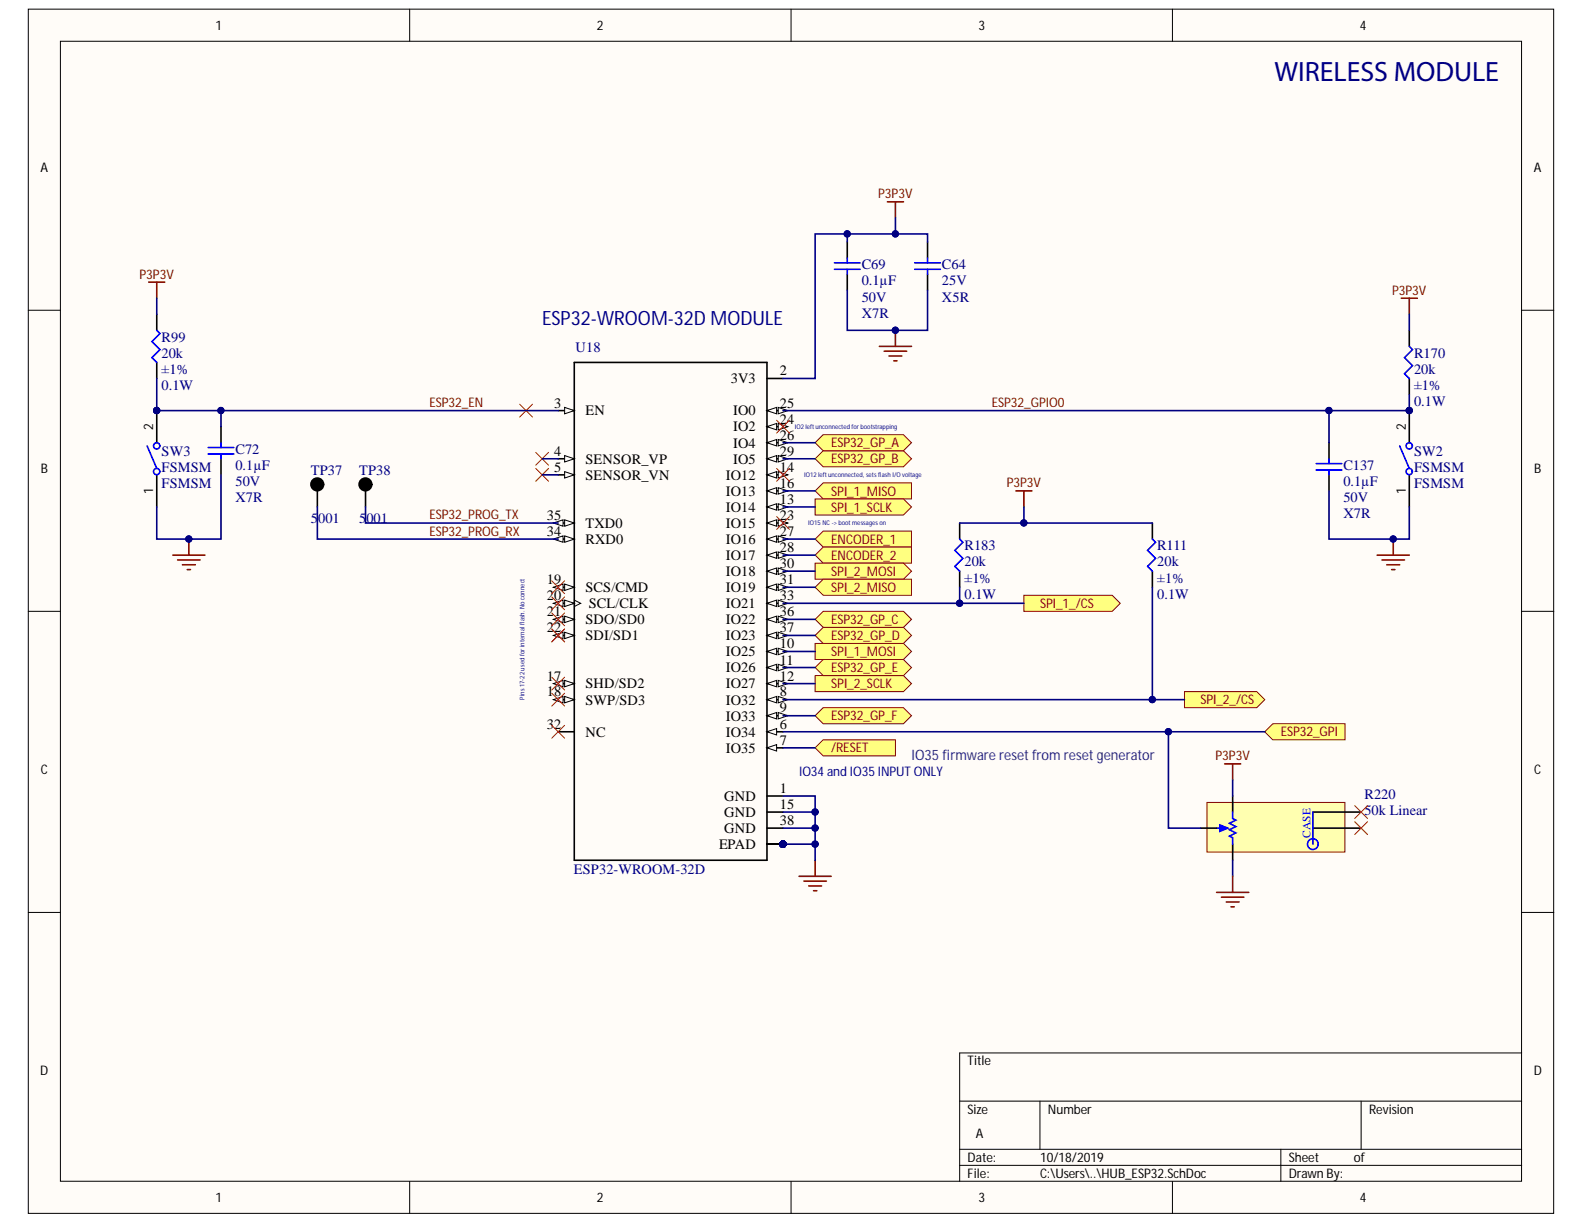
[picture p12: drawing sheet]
<svg xmlns="http://www.w3.org/2000/svg" width="279mm" height="216mm" viewBox="0 0 279 216" stroke-linecap="round" stroke-linejoin="round" font-family="sans-serif">
<defs><g id="words">
<text font-size="4.9" fill="#000080" x="224.8" y="14.3">WIRELESS MODULE</text>
<text font-size="3.5" fill="#000080" x="95.6" y="57.3">ESP32-WROOM-32D MODULE</text>
<g font-size="2.5" fill="#000080">
<text x="152" y="47.5">C69</text>
<text x="166.2" y="47.5">C64</text>
<text x="152" y="53.2">50V</text>
<text x="152" y="50.4">0.1µF</text>
<text x="166.2" y="50.4">25V</text>
<text x="166.2" y="53.2">X5R</text>
<text x="152" y="56">X7R</text>
<text x="28.5" y="65.9">±1%</text>
<text x="28.5" y="60.3">R99</text>
<text x="28.5" y="63.1">20k</text>
<text x="101.5" y="62.1">U18</text>
<text x="249.4" y="63.1">R170</text>
<text x="249.4" y="65.9">20k</text>
<text x="28.5" y="68.8">0.1W</text>
<text x="249.4" y="68.8">±1%</text>
<text x="249.4" y="71.6">0.1W</text>
<text x="28.5" y="80.4">SW3</text>
<text x="28.5" y="83.2">FSMSM</text>
<text x="41.5" y="80.1">C72</text>
<text x="41.5" y="82.9">0.1µF</text>
<text x="54.9" y="83.8">TP37</text>
<text x="63.4" y="83.8">TP38</text>
<text x="237" y="82.9">C137</text>
<text x="249.4" y="80.4">SW2</text>
<text x="249.4" y="83.2">FSMSM</text>
<text x="28.5" y="86">FSMSM</text>
<text x="41.5" y="85.8">50V</text>
<text x="41.5" y="88.6">X7R</text>
<text x="237" y="88.6">50V</text>
<text x="237" y="85.8">0.1µF</text>
<text x="249.4" y="86">FSMSM</text>
<text x="54.9" y="92.3">5001</text>
<text x="63.4" y="92.3">5001</text>
<text x="237" y="91.4">X7R</text>
<text x="170.1" y="97.1">R183</text>
<text x="170.1" y="99.9">20k</text>
<text x="204.1" y="97.1">R111</text>
<text x="204.1" y="99.9">20k</text>
<text x="170.1" y="102.8">±1%</text>
<text x="170.1" y="105.6">0.1W</text>
<text x="204.1" y="102.8">±1%</text>
<text x="204.1" y="105.6">0.1W</text>
<text x="240.7" y="141">R220</text>
<text x="240.7" y="143.8">50k Linear</text>
<text x="101.2" y="154.1">ESP32-WROOM-32D</text>
</g>
<g font-size="2.5">
<text x="97.7" y="71.9">3</text>
<text x="128.9" y="67.6">3V3</text>
<text x="137.6" y="71.9">25</text>
<text x="137.6" y="66.2">2</text>
<text x="103.3" y="73.3">EN</text>
<text x="129.3" y="76.1">IO2</text>
<text x="129.3" y="73.3">IO0</text>
<text x="137.6" y="77.5">26</text>
<text x="137.6" y="74.7">24</text>
<text x="97.7" y="83.2">5</text>
<text x="97.7" y="80.4">4</text>
<text x="103.3" y="81.8">SENSOR_VP</text>
<text x="129.3" y="81.8">IO5</text>
<text x="129.3" y="78.9">IO4</text>
<text x="137.6" y="83.2">14</text>
<text x="137.6" y="80.4">29</text>
<text x="103.3" y="84.6">SENSOR_VN</text>
<text x="128.1" y="87.4">IO13</text>
<text x="128.1" y="84.6">IO12</text>
<text x="137.6" y="88.9">13</text>
<text x="137.6" y="86">16</text>
<text x="96.5" y="94.5">34</text>
<text x="96.5" y="91.7">35</text>
<text x="103.3" y="95.9">RXD0</text>
<text x="103.3" y="93.1">TXD0</text>
<text x="128.1" y="95.9">IO16</text>
<text x="128.1" y="93.1">IO15</text>
<text x="128.1" y="90.3">IO14</text>
<text x="137.6" y="94.5">27</text>
<text x="137.6" y="91.7">23</text>
<text x="128.1" y="101.6">IO18</text>
<text x="128.1" y="98.8">IO17</text>
<text x="137.6" y="100.2">30</text>
<text x="137.6" y="97.4">28</text>
<text x="96.5" y="103">19</text>
<text x="96.5" y="105.9">20</text>
<text x="103.3" y="104.4">SCS/CMD</text>
<text x="103.9" y="107.3">SCL/CLK</text>
<text x="128.1" y="107.3">IO21</text>
<text x="128.1" y="104.4">IO19</text>
<text x="137.6" y="105.9">33</text>
<text x="137.6" y="103">31</text>
<text x="96.5" y="111.5">22</text>
<text x="96.5" y="108.7">21</text>
<text x="103.3" y="112.9">SDI/SD1</text>
<text x="103.3" y="110.1">SDO/SD0</text>
<text x="128.1" y="112.9">IO23</text>
<text x="128.1" y="110.1">IO22</text>
<text x="137.6" y="111.5">37</text>
<text x="137.6" y="108.7">36</text>
<text x="128.1" y="118.6">IO26</text>
<text x="128.1" y="115.8">IO25</text>
<text x="137.6" y="117.2">11</text>
<text x="137.6" y="114.4">10</text>
<text x="96.5" y="122.8">18</text>
<text x="96.5" y="120">17</text>
<text x="103.3" y="124.3">SWP/SD3</text>
<text x="103.3" y="121.4">SHD/SD2</text>
<text x="128.1" y="124.3">IO32</text>
<text x="128.1" y="121.4">IO27</text>
<text x="137.6" y="125.7">9</text>
<text x="137.6" y="122.8">8</text>
<text x="137.6" y="120">12</text>
<text x="96.5" y="128.5">32</text>
<text x="103.3" y="129.9">NC</text>
<text x="128.1" y="129.9">IO34</text>
<text x="128.1" y="127.1">IO33</text>
<text x="137.6" y="131.3">7</text>
<text x="137.6" y="128.5">6</text>
<text x="128.1" y="132.8">IO35</text>
<text x="127.8" y="141.3">GND</text>
<text x="137.6" y="142.7">15</text>
<text x="137.6" y="139.8">1</text>
<text x="126.9" y="149.8">EPAD</text>
<text x="127.8" y="146.9">GND</text>
<text x="127.8" y="144.1">GND</text>
<text x="137.6" y="145.5">38</text>
</g>
<text font-size="2.5" fill="#351c75" x="160.8" y="134">IO35 firmware reset from reset generator</text>
<g font-size="2.3">
<text x="38" y="5.2">1</text>
<text x="105.3" y="5.2">2</text>
<text x="172.6" y="5.2">3</text>
<text x="239.9" y="5.2">4</text>
<text x="7.1" y="30.4">A</text>
<text x="270.6" y="30.4">A</text>
<text x="27" y="75.8" transform="rotate(-90 27 75.8)">2</text>
<text x="247.9" y="75.8" transform="rotate(-90 247.9 75.8)">2</text>
<text x="7.2" y="83.5">B</text>
<text x="270.6" y="83.5">B</text>
<text x="27" y="87.2" transform="rotate(-90 27 87.2)">1</text>
<text x="247.9" y="87.2" transform="rotate(-90 247.9 87.2)">1</text>
<text x="7.2" y="136.6">C</text>
<text x="270.6" y="136.6">C</text>
<text x="7.1" y="189.7">D</text>
<text x="170.7" y="187.9">Title</text>
<text x="270.5" y="189.7">D</text>
<text x="170.7" y="196.4">Size</text>
<text x="184.9" y="196.4">Number</text>
<text x="241.5" y="196.4">Revision</text>
<text x="172.1" y="200.7">A</text>
<text x="170.7" y="207.8">File:</text>
<text x="170.7" y="204.9">Date:</text>
<text x="183.5" y="207.8">C:\Users\..\HUB_ESP32.SchDoc</text>
<text x="183.5" y="204.9">10/18/2019</text>
<text x="227.4" y="207.8">Drawn By:</text>
<text x="227.4" y="204.9">Sheet</text>
<text x="238.8" y="204.9">of</text>
<text x="38" y="212">1</text>
<text x="105.3" y="212">2</text>
<text x="172.6" y="212">3</text>
<text x="239.9" y="212">4</text>
</g>
<g font-size="2.3" fill="#800000">
<text x="154.9" y="35">P3P3V</text>
<text x="24.6" y="49.1">P3P3V</text>
<text x="245.5" y="52">P3P3V</text>
<text x="75.8" y="71.8">ESP32_EN</text>
<text x="175" y="71.8">ESP32_GPIO0</text>
<text x="146.6" y="81.7">ESP32_GP_B</text>
<text x="146.6" y="78.9">ESP32_GP_A</text>
<text x="146.6" y="87.4">SPI_1_MISO</text>
<text x="177.6" y="86">P3P3V</text>
<text x="75.8" y="94.5">ESP32_PROG_RX</text>
<text x="75.8" y="91.6">ESP32_PROG_TX</text>
<text x="146.6" y="90.2">SPI_1_SCLK</text>
<text x="146.6" y="95.9">ENCODER_1</text>
<text x="146.6" y="98.7">ENCODER_2</text>
<text x="146.6" y="101.5">SPI_2_MOSI</text>
<text x="146.6" y="104.4">SPI_2_MISO</text>
<text x="183.5" y="107.2">SPI_1_/CS</text>
<text x="146.6" y="110">ESP32_GP_C</text>
<text x="146.6" y="112.9">ESP32_GP_D</text>
<text x="146.6" y="115.7">SPI_1_MOSI</text>
<text x="146.6" y="118.5">ESP32_GP_E</text>
<text x="146.6" y="121.4">SPI_2_SCLK</text>
<text x="211.7" y="124.2">SPI_2_/CS</text>
<text x="146.6" y="127">ESP32_GP_F</text>
<text x="225.9" y="129.9">ESP32_GPI</text>
<text x="146.6" y="132.7">/RESET</text>
<text x="214.4" y="134.1">P3P3V</text>
</g>
<text font-size="2.3" fill="#000080" x="141" y="137">IO34 and IO35 INPUT ONLY</text>
<text font-size="2" fill="#00f" x="231.2" y="147.8" transform="rotate(-90 231.2 147.8)">CASE</text>
<g font-size="1.1" fill="#000080">
<text x="140.2" y="75.6">IO2left unconnected forbootstrapping</text>
<text x="141.8" y="84.1">IO12left unconnected, setsflash I/O voltage</text>
<text x="142.6" y="92.6">IO15NC-&gt; boot messageson</text>
<text x="92.5" y="123.4" transform="rotate(-90 92.5 123.4)">Pins 17-22 used for internal flash. No connect</text>
</g>
</g></defs>
<g fill="#fffcf8" stroke="#000" stroke-width=".18">
<path d="M5 1.6h269v212.4h-269z"/>
<path d="M10.7 7.3h257.7v201.1h-257.7z"/>
</g>
<g fill="none" stroke="#000" stroke-width=".18">
<path d="M72.3 1.6v5.7M139.5 1.6v5.7M206.8 1.6v5.7M5 54.7h5.7M268.4 54.7h5.7M5 107.8h5.7M268.4 107.8h5.7M5 160.9h5.7M268.4 160.9h5.7M169.3 194.2h99.1M183.4 194.2v8.5M240.1 194.2v8.5"/>
<path d="M268.4 185.7h-99.1v22.7M72.3 208.4v5.7M139.5 208.4v5.7M169.3 202.7h99.1M169.3 205.6h99.1M206.8 208.4v5.7M225.9 202.7v5.7"/>
</g>
<path d="M101.3 63.9h34v87.8h-34zM135.3 131.9h2.8M135.3 148.9h2.8M135.3 146.1h2.8M135.3 143.2h2.8M135.3 140.4h2.8" fill="none" stroke="#000" stroke-width=".28"/>
<circle cx="138.1" cy="148.9" r=".55" fill="#000080" stroke="#000080" stroke-width=".18"/>
<path d="M135.3 131.9l1.7-.6v1.2z" fill="#fffcf8"/>
<path d="M135.3 131.9l1.7-.6v1.2z" fill="none" stroke="#000" stroke-width=".18"/>
<path d="M135.3 129.1h2.8" fill="none" stroke="#000" stroke-width=".28"/>
<path d="M135.3 129.1l1.7-.6v1.1z" fill="#fffcf8"/>
<path d="M135.3 129.1l1.7-.6v1.1z" fill="none" stroke="#000" stroke-width=".18"/>
<path d="M135.3 126.2h2.8" fill="none" stroke="#000" stroke-width=".28"/>
<path d="M135.3 126.2l1.7-.5v1.1z" fill="#fffcf8"/>
<path d="M135.3 126.2l1.7-.5v1.1z" fill="none" stroke="#000" stroke-width=".18"/>
<path d="M137.3 125.7l1.7 .5-1.7 .6z" fill="#fffcf8"/>
<path d="M137.3 125.7l1.7 .5-1.7 .6z" fill="none" stroke="#000" stroke-width=".18"/>
<path d="M135.3 123.4h2.8" fill="none" stroke="#000" stroke-width=".28"/>
<path d="M135.3 123.4l1.7-.6v1.2z" fill="#fffcf8"/>
<path d="M135.3 123.4l1.7-.6v1.2z" fill="none" stroke="#000" stroke-width=".18"/>
<path d="M137.3 122.8l1.7 .6-1.7 .6z" fill="#fffcf8"/>
<path d="M137.3 122.8l1.7 .6-1.7 .6z" fill="none" stroke="#000" stroke-width=".18"/>
<path d="M135.3 120.6h2.8" fill="none" stroke="#000" stroke-width=".28"/>
<path d="M135.3 120.6l1.7-.6v1.1z" fill="#fffcf8"/>
<path d="M135.3 120.6l1.7-.6v1.1z" fill="none" stroke="#000" stroke-width=".18"/>
<path d="M137.3 120l1.7 .6-1.7 .5z" fill="#fffcf8"/>
<path d="M137.3 120l1.7 .6-1.7 .5z" fill="none" stroke="#000" stroke-width=".18"/>
<path d="M135.3 117.7h2.8" fill="none" stroke="#000" stroke-width=".28"/>
<path d="M135.3 117.7l1.7-.5v1.1z" fill="#fffcf8"/>
<path d="M135.3 117.7l1.7-.5v1.1z" fill="none" stroke="#000" stroke-width=".18"/>
<path d="M137.3 117.2l1.7 .5-1.7 .6z" fill="#fffcf8"/>
<path d="M137.3 117.2l1.7 .5-1.7 .6z" fill="none" stroke="#000" stroke-width=".18"/>
<path d="M135.3 114.9h2.8" fill="none" stroke="#000" stroke-width=".28"/>
<path d="M135.3 114.9l1.7-.6v1.2z" fill="#fffcf8"/>
<path d="M135.3 114.9l1.7-.6v1.2z" fill="none" stroke="#000" stroke-width=".18"/>
<path d="M137.3 114.3l1.7 .6-1.7 .6z" fill="#fffcf8"/>
<path d="M137.3 114.3l1.7 .6-1.7 .6z" fill="none" stroke="#000" stroke-width=".18"/>
<path d="M135.3 112.1h2.8" fill="none" stroke="#000" stroke-width=".28"/>
<path d="M135.3 112.1l1.7-.6v1.1z" fill="#fffcf8"/>
<path d="M135.3 112.1l1.7-.6v1.1z" fill="none" stroke="#000" stroke-width=".18"/>
<path d="M137.3 111.5l1.7 .6-1.7 .5z" fill="#fffcf8"/>
<path d="M137.3 111.5l1.7 .6-1.7 .5z" fill="none" stroke="#000" stroke-width=".18"/>
<path d="M135.3 109.3h2.8" fill="none" stroke="#000" stroke-width=".28"/>
<path d="M135.3 109.3l1.7-.6v1.1z" fill="#fffcf8"/>
<path d="M135.3 109.2l1.7-.5v1.1z" fill="none" stroke="#000" stroke-width=".18"/>
<path d="M137.3 108.7l1.7 .6-1.7 .5z" fill="#fffcf8"/>
<path d="M137.3 108.7l1.7 .5-1.7 .6z" fill="none" stroke="#000" stroke-width=".18"/>
<path d="M135.3 106.4h2.8" fill="none" stroke="#000" stroke-width=".28"/>
<path d="M135.3 106.4l1.7-.5v1.1z" fill="#fffcf8"/>
<path d="M135.3 106.4l1.7-.5v1.1z" fill="none" stroke="#000" stroke-width=".18"/>
<path d="M137.3 105.9l1.7 .5-1.7 .6z" fill="#fffcf8"/>
<path d="M137.3 105.9l1.7 .5-1.7 .6z" fill="none" stroke="#000" stroke-width=".18"/>
<path d="M135.3 103.6h2.8" fill="none" stroke="#000" stroke-width=".28"/>
<path d="M135.3 103.6l1.7-.6v1.2z" fill="#fffcf8"/>
<path d="M135.3 103.6l1.7-.6v1.2z" fill="none" stroke="#000" stroke-width=".18"/>
<path d="M137.3 103l1.7 .6-1.7 .6z" fill="#fffcf8"/>
<path d="M137.3 103l1.7 .6-1.7 .6z" fill="none" stroke="#000" stroke-width=".18"/>
<path d="M135.3 100.8h2.8" fill="none" stroke="#000" stroke-width=".28"/>
<path d="M135.3 100.8l1.7-.6v1.1z" fill="#fffcf8"/>
<path d="M135.3 100.8l1.7-.6v1.1z" fill="none" stroke="#000" stroke-width=".18"/>
<path d="M137.3 100.2l1.7 .6-1.7 .5z" fill="#fffcf8"/>
<path d="M137.3 100.2l1.7 .6-1.7 .5z" fill="none" stroke="#000" stroke-width=".18"/>
<path d="M135.3 97.9h2.8" fill="none" stroke="#000" stroke-width=".28"/>
<path d="M135.3 97.9l1.7-.5v1.1z" fill="#fffcf8"/>
<path d="M135.3 97.9l1.7-.5v1.1z" fill="none" stroke="#000" stroke-width=".18"/>
<path d="M137.3 97.4l1.7 .5-1.7 .6z" fill="#fffcf8"/>
<path d="M137.3 97.4l1.7 .5-1.7 .6z" fill="none" stroke="#000" stroke-width=".18"/>
<path d="M135.3 95.1h2.8" fill="none" stroke="#000" stroke-width=".28"/>
<path d="M135.3 95.1l1.7-.6v1.2z" fill="#fffcf8"/>
<path d="M135.3 95.1l1.7-.6v1.2z" fill="none" stroke="#000" stroke-width=".18"/>
<path d="M137.3 94.5l1.7 .6-1.7 .6z" fill="#fffcf8"/>
<path d="M137.3 94.5l1.7 .6-1.7 .6z" fill="none" stroke="#000" stroke-width=".18"/>
<path d="M135.3 92.3h2.8" fill="none" stroke="#000" stroke-width=".28"/>
<path d="M135.3 92.3l1.7-.6v1.1z" fill="#fffcf8"/>
<path d="M135.3 92.3l1.7-.6v1.1z" fill="none" stroke="#000" stroke-width=".18"/>
<path d="M137.3 91.7l1.7 .6-1.7 .5z" fill="#fffcf8"/>
<path d="M137.3 91.7l1.7 .6-1.7 .5z" fill="none" stroke="#000" stroke-width=".18"/>
<path d="M135.3 89.4h2.8" fill="none" stroke="#000" stroke-width=".28"/>
<path d="M135.3 89.4l1.7-.5v1.1z" fill="#fffcf8"/>
<path d="M135.3 89.4l1.7-.5v1.1z" fill="none" stroke="#000" stroke-width=".18"/>
<path d="M137.3 88.9l1.7 .5-1.7 .6z" fill="#fffcf8"/>
<path d="M137.3 88.9l1.7 .5-1.7 .6z" fill="none" stroke="#000" stroke-width=".18"/>
<path d="M135.3 86.6h2.8" fill="none" stroke="#000" stroke-width=".28"/>
<path d="M135.3 86.6l1.7-.6v1.2z" fill="#fffcf8"/>
<path d="M135.3 86.6l1.7-.6v1.2z" fill="none" stroke="#000" stroke-width=".18"/>
<path d="M137.3 86l1.7 .6-1.7 .6z" fill="#fffcf8"/>
<path d="M137.3 86l1.7 .6-1.7 .6z" fill="none" stroke="#000" stroke-width=".18"/>
<path d="M135.3 83.8h2.8" fill="none" stroke="#000" stroke-width=".28"/>
<path d="M135.3 83.8l1.7-.6v1.1z" fill="#fffcf8"/>
<path d="M135.3 83.8l1.7-.6v1.1z" fill="none" stroke="#000" stroke-width=".18"/>
<path d="M137.3 83.2l1.7 .6-1.7 .5z" fill="#fffcf8"/>
<path d="M137.3 83.2l1.7 .6-1.7 .5z" fill="none" stroke="#000" stroke-width=".18"/>
<path d="M135.3 80.9h2.8" fill="none" stroke="#000" stroke-width=".28"/>
<path d="M135.3 80.9l1.7-.5v1.1z" fill="#fffcf8"/>
<path d="M135.3 80.9l1.7-.5v1.1z" fill="none" stroke="#000" stroke-width=".18"/>
<path d="M137.3 80.4l1.7 .5-1.7 .6z" fill="#fffcf8"/>
<path d="M137.3 80.4l1.7 .5-1.7 .6z" fill="none" stroke="#000" stroke-width=".18"/>
<path d="M135.3 78.1h2.8" fill="none" stroke="#000" stroke-width=".28"/>
<path d="M135.3 78.1l1.7-.6v1.2z" fill="#fffcf8"/>
<path d="M135.3 78.1l1.7-.6v1.2z" fill="none" stroke="#000" stroke-width=".18"/>
<path d="M137.3 77.5l1.7 .6-1.7 .6z" fill="#fffcf8"/>
<path d="M137.3 77.5l1.7 .6-1.7 .6z" fill="none" stroke="#000" stroke-width=".18"/>
<path d="M135.3 75.3h2.8" fill="none" stroke="#000" stroke-width=".28"/>
<path d="M135.3 75.3l1.7-.6v1.1z" fill="#fffcf8"/>
<path d="M135.3 75.3l1.7-.6v1.1z" fill="none" stroke="#000" stroke-width=".18"/>
<path d="M137.3 74.7l1.7 .6-1.7 .5z" fill="#fffcf8"/>
<path d="M137.3 74.7l1.7 .6-1.7 .5z" fill="none" stroke="#000" stroke-width=".18"/>
<path d="M135.3 72.4h2.8" fill="none" stroke="#000" stroke-width=".28"/>
<path d="M135.3 72.4l1.7-.5v1.1z" fill="#fffcf8"/>
<path d="M135.3 72.4l1.7-.5v1.1z" fill="none" stroke="#000" stroke-width=".18"/>
<path d="M137.3 71.9l1.7 .5-1.7 .6z" fill="#fffcf8"/>
<path d="M137.3 71.9l1.7 .5-1.7 .6z" fill="none" stroke="#000" stroke-width=".18"/>
<path d="M135.3 66.8h2.8M98.5 123.4h2.8" fill="none" stroke="#000" stroke-width=".28"/>
<path d="M99.6 122.8l1.7 .6-1.7 .6z" fill="#fffcf8"/>
<path d="M99.6 122.8l1.7 .6-1.7 .6z" fill="none" stroke="#000" stroke-width=".18"/>
<path d="M97.6 123.4l1.7-.6v1.2z" fill="#fffcf8"/>
<path d="M97.6 123.4l1.7-.6v1.2z" fill="none" stroke="#000" stroke-width=".18"/>
<path d="M98.5 120.6h2.8" fill="none" stroke="#000" stroke-width=".28"/>
<path d="M99.6 120l1.7 .6-1.7 .5z" fill="#fffcf8"/>
<path d="M99.6 120l1.7 .6-1.7 .5z" fill="none" stroke="#000" stroke-width=".18"/>
<path d="M97.6 120.6l1.7-.6v1.1z" fill="#fffcf8"/>
<path d="M97.6 120.6l1.7-.6v1.1z" fill="none" stroke="#000" stroke-width=".18"/>
<path d="M98.5 112.1h2.8" fill="none" stroke="#000" stroke-width=".28"/>
<path d="M99.6 111.5l1.7 .6-1.7 .5z" fill="#fffcf8"/>
<path d="M99.6 111.5l1.7 .6-1.7 .5z" fill="none" stroke="#000" stroke-width=".18"/>
<path d="M97.6 112.1l1.7-.6v1.1z" fill="#fffcf8"/>
<path d="M97.6 112.1l1.7-.6v1.1z" fill="none" stroke="#000" stroke-width=".18"/>
<path d="M98.5 109.3h2.8" fill="none" stroke="#000" stroke-width=".28"/>
<path d="M99.6 108.7l1.7 .6-1.7 .5z" fill="#fffcf8"/>
<path d="M99.6 108.7l1.7 .5-1.7 .6z" fill="none" stroke="#000" stroke-width=".18"/>
<path d="M97.6 109.3l1.7-.6v1.1z" fill="#fffcf8"/>
<path d="M97.6 109.2l1.7-.5v1.1zM101.3 105.9l1.1 .5-1.1 .6" fill="none" stroke="#000" stroke-width=".18"/>
<path d="M98.5 106.4h2.8" fill="none" stroke="#000" stroke-width=".28"/>
<path d="M99.6 105.9l1.7 .5-1.7 .6z" fill="#fffcf8"/>
<path d="M99.6 105.9l1.7 .5-1.7 .6z" fill="none" stroke="#000" stroke-width=".18"/>
<path d="M97.6 106.4l1.7-.5v1.1z" fill="#fffcf8"/>
<path d="M97.6 106.4l1.7-.5v1.1z" fill="none" stroke="#000" stroke-width=".18"/>
<path d="M98.5 103.6h2.8" fill="none" stroke="#000" stroke-width=".28"/>
<path d="M99.6 103l1.7 .6-1.7 .6z" fill="#fffcf8"/>
<path d="M99.6 103l1.7 .6-1.7 .6z" fill="none" stroke="#000" stroke-width=".18"/>
<path d="M97.6 103.6l1.7-.6v1.2z" fill="#fffcf8"/>
<path d="M97.6 103.6l1.7-.6v1.2z" fill="none" stroke="#000" stroke-width=".18"/>
<path d="M98.5 95.1h2.8" fill="none" stroke="#000" stroke-width=".28"/>
<path d="M99.6 94.5l1.7 .6-1.7 .6z" fill="#fffcf8"/>
<path d="M99.6 94.5l1.7 .6-1.7 .6z" fill="none" stroke="#000" stroke-width=".18"/>
<path d="M97.6 95.1l1.7-.6v1.2z" fill="#fffcf8"/>
<path d="M97.6 95.1l1.7-.6v1.2z" fill="none" stroke="#000" stroke-width=".18"/>
<path d="M98.5 92.3h2.8" fill="none" stroke="#000" stroke-width=".28"/>
<path d="M99.6 91.7l1.7 .6-1.7 .5z" fill="#fffcf8"/>
<path d="M99.6 91.7l1.7 .6-1.7 .5z" fill="none" stroke="#000" stroke-width=".18"/>
<path d="M97.6 92.3l1.7-.6v1.1z" fill="#fffcf8"/>
<path d="M97.6 92.3l1.7-.6v1.1z" fill="none" stroke="#000" stroke-width=".18"/>
<path d="M98.5 83.8h2.8" fill="none" stroke="#000" stroke-width=".28"/>
<path d="M99.6 83.2l1.7 .6-1.7 .5z" fill="#fffcf8"/>
<path d="M99.6 83.2l1.7 .6-1.7 .5z" fill="none" stroke="#000" stroke-width=".18"/>
<path d="M98.5 80.9h2.8" fill="none" stroke="#000" stroke-width=".28"/>
<path d="M99.6 80.4l1.7 .5-1.7 .6z" fill="#fffcf8"/>
<path d="M99.6 80.4l1.7 .5-1.7 .6z" fill="none" stroke="#000" stroke-width=".18"/>
<path d="M98.5 72.4h2.8" fill="none" stroke="#000" stroke-width=".28"/>
<path d="M99.6 71.9l1.7 .5-1.7 .6z" fill="#fffcf8"/>
<path d="M99.6 71.9l1.7 .5-1.7 .6z" fill="none" stroke="#000" stroke-width=".18"/>
<g fill="none" stroke="#000" stroke-width=".28">
<path d="M27.7 55.4v2.9M149.4 42.7v2.8M149.4 48.4v2.8M163.6 42.7v2.8M163.6 48.4v2.8M248.6 58.3v2.8M27.7 63.9v2.9M27.7 72.4v5.7M39 75.3v2.8M234.4 78.1v2.8M248.6 66.8v2.8M248.6 72.4v5.7"/>
<path d="M27.7 83.8v5.6M39 80.9v2.9M234.4 83.8v2.8M248.6 83.8v5.6M98.5 129.1h2.8M135.3 148.9h2.8"/>
</g>
<g fill="#000080" stroke="#000080" stroke-width=".18">
<circle cx="138.1" cy="148.9" r=".55"/>
<circle cx="157.9" cy="58.3" r=".55"/>
<circle cx="33.3" cy="95.1" r=".55"/>
<circle cx="27.6" cy="72.4" r=".55"/>
<circle cx="248.6" cy="72.4" r=".55"/>
<circle cx="245.7" cy="95.1" r=".55"/>
</g>
<g fill="none" stroke="#800000" stroke-width=".28">
<path d="M156.5 35.6h2.9M157.9 35.6v2.8M26.2 49.8h2.9M27.7 49.8v2.8M157.9 58.3v2.8M247.2 52.6h2.8M248.6 52.6v2.8M155.1 61.1h5.7M156 61.9h3.9M156.8 62.8h2.3M157.7 63.6h.5M30.5 97.9h5.6"/>
<path d="M31.3 98.8h4M32.2 99.6h2.2M33.3 95.1v2.8M179.2 86.6h2.8M180.6 86.6v2.8M242.9 97.9h5.7M243.8 98.8h3.9M244.6 99.6h2.3M245.8 95.1v2.8M33 100.5h.6M245.5 100.5h.5M141 154.6h5.6"/>
<path d="M141.8 155.4h4M142.6 156.3h2.3M143.5 157.1h.6M143.8 151.7v2.9"/>
</g>
<g fill="none" stroke="#00f" stroke-width=".28">
<path d="M27.7 58.3l.5 .5-1.4 1.4 1.4 1.5-1.4 1.4 .9 .8M147.2 46.4h4.5M147.2 47.5h4.5M149.4 45.5v.9M149.4 47.5v.9M161.3 46.4h4.6M161.3 47.5h4.6M163.6 45.5v.9M163.6 47.5v.9M26 78.7l1.7 3.9M36.7 78.9h4.5M39 78.1v.8"/>
<path d="M246.9 78.7l1.7 3.9M248.6 61.1l.6 .6-1.5 1.4 1.5 1.4-1.5 1.4 .9 .9M36.7 80.1h4.5M39 80.1v.8M232.2 82.9h4.5M232.2 81.8h4.5M234.4 80.9v.9M234.4 82.9v.9"/>
<circle cx="27.6" cy="78.6" r=".55"/>
<circle cx="248.6" cy="78.6" r=".55"/>
<circle cx="27.6" cy="83.2" r=".55"/>
<circle cx="248.6" cy="83.2" r=".55"/>
</g>
<g fill="none" stroke="#f00" stroke-width=".18">
<path d="M91.7 71.3l2.2 2.3M93.9 71.3l-2.2 2.3M94.5 79.8l2.3 2.3M96.8 79.8l-2.3 2.3M137 74.1l2.3 2.3M139.3 74.1l-2.3 2.3M94.5 82.6l2.3 2.3M96.8 82.6l-2.3 2.3M137 82.6l2.3 2.3M137 91.1l2.3 2.3M139.3 82.6l-2.3 2.3M139.3 91.1l-2.3 2.3"/>
<path d="M97.3 102.5l2.3 2.2M97.3 105.3l2.3 2.3M97.3 108.1l2.3 2.3M97.3 110.9l2.3 2.3M97.3 119.4l2.3 2.3M99.6 102.5l-2.3 2.2M99.6 105.3l-2.3 2.3M99.6 108.1l-2.3 2.3M99.6 110.9l-2.3 2.3M99.6 119.4l-2.3 2.3M97.3 122.3l2.3 2.2M99.6 122.3l-2.3 2.2"/>
</g>
<g fill="#ffff80" stroke="#800000" stroke-width=".18">
<path d="M143.8 131.9l1.4-1.4h12.7v2.8h-12.7z" fill-rule="evenodd"/>
<path d="M143.8 119.2h15.6l1.4 1.4-1.4 1.4h-15.6z" fill-rule="evenodd"/>
<path d="M208.9 122h12.8l1.4 1.4-1.4 1.4h-12.8z" fill-rule="evenodd"/>
</g>
<path d="M169.3 92.3v2.8M203.3 92.3v2.8M169.3 100.8v2.8M203.3 100.8v2.8" fill="none" stroke="#000" stroke-width=".28"/>
<path d="M169.3 95.1l.5 .6-1.4 1.4 1.4 1.4-1.4 1.4 .9 .9M203.3 95.1l.5 .6-1.4 1.4 1.4 1.4-1.4 1.4 .9 .9" fill="none" stroke="#00f" stroke-width=".28"/>
<g fill="#ffff80" stroke="#800000" stroke-width=".18">
<path d="M143.8 113.5h15.6l1.4 1.4-1.4 1.4h-15.6z" fill-rule="evenodd"/>
<path d="M143.8 80.9l1.4-1.4h14.2l1.4 1.4-1.4 1.4h-14.2z" fill-rule="evenodd"/>
<path d="M180.6 105h15.6l1.4 1.4-1.4 1.4h-15.6z" fill-rule="evenodd"/>
<path d="M143.8 78.1l1.4-1.4h14.2l1.4 1.4-1.4 1.4h-14.2z" fill-rule="evenodd"/>
<path d="M143.8 86.6l1.4-1.4h15.6v2.8h-15.6z" fill-rule="evenodd"/>
<path d="M143.8 88h15.6l1.4 1.4-1.4 1.4h-15.6z" fill-rule="evenodd"/>
<path d="M143.8 95.1l1.4-1.4h15.6v2.8h-15.6z" fill-rule="evenodd"/>
<path d="M143.8 97.9l1.4-1.4h15.6v2.8h-15.6z" fill-rule="evenodd"/>
<path d="M143.8 99.3h15.6l1.4 1.5-1.4 1.4h-15.6z" fill-rule="evenodd"/>
<path d="M143.8 103.6l1.4-1.4h15.6v2.8h-15.6z" fill-rule="evenodd"/>
<path d="M143.8 109.2l1.4-1.4h14.2l1.4 1.4-1.4 1.5h-14.2z" fill-rule="evenodd"/>
<path d="M143.8 112.1l1.4-1.4h14.2l1.4 1.4-1.4 1.4h-14.2z" fill-rule="evenodd"/>
<path d="M223.1 129.1l1.4-1.4h12.8v2.8h-12.8z" fill-rule="evenodd"/>
<path d="M143.8 117.7l1.4-1.4h14.2l1.4 1.4-1.4 1.5h-14.2z" fill-rule="evenodd"/>
<path d="M143.8 126.2l1.4-1.4h14.2l1.4 1.4-1.4 1.5h-14.2z" fill-rule="evenodd"/>
</g>
<g fill="#000" stroke="#000" stroke-width=".28">
<circle cx="56" cy="85.4" r="1.12"/>
<circle cx="64.5" cy="85.4" r="1.12"/>
</g>
<path d="M56 86.6v2.8M64.5 86.6v2.8" fill="none" stroke="#000" stroke-width=".28"/>
<path d="M97.3 127.9l2.3 2.3M99.6 127.9l-2.3 2.3" fill="none" stroke="#f00" stroke-width=".18"/>
<g fill="none" stroke="#000080" stroke-width=".28">
<path d="M157.9 38.4v2.9h5.7v1.4M27.7 52.6v2.8M149.4 51.2v7.1h14.2v-7.1M149.4 41.3h-5.6v25.5h-5.7M157.9 41.3h-8.5v1.4M248.6 55.4v2.9M27.7 66.8v5.6h70.8M39 72.4v2.9M138.1 72.4h96.3M138.1 78.1h5.7M248.6 69.6v2.8h-14.2v5.7M39 83.8v11.3h-11.3v-5.7"/>
<path d="M56 89.4v5.7h42.5M64.5 89.4v2.9h34M95.6 80.9h2.9M95.6 83.8h2.9M138.1 80.9h5.7M138.1 86.6h5.7M138.1 89.4h5.7M138.1 95.1h5.7M138.1 97.9h5.7M169.3 92.3h34M180.6 89.4v2.9M234.4 86.6v8.5h14.2v-5.7"/>
<path d="M138.1 100.8h5.7M138.1 114.9h5.7M138.1 103.6h5.7M138.1 112.1h5.7M138.1 109.3h5.7M138.1 117.7h5.7M138.1 106.4h42.5M169.3 103.6v2.8M203.3 103.6v19.8M138.1 129.1h85M138.1 123.4h70.8M138.1 120.6h5.7"/>
<path d="M138.1 126.2h5.7M138.1 131.9h5.7M138.1 140.4h5.7v11.3M138.1 148.9h5.7M138.1 143.2h5.7M138.1 146.1h5.7"/>
</g>
<g fill="#000080" stroke="#000080" stroke-width=".18">
<circle cx="138.1" cy="148.9" r=".55"/>
<circle cx="143.8" cy="148.9" r=".55"/>
<circle cx="143.8" cy="143.2" r=".55"/>
<circle cx="143.8" cy="146.1" r=".55"/>
<circle cx="157.9" cy="58.3" r=".55"/>
<circle cx="33.3" cy="95.1" r=".55"/>
<circle cx="245.7" cy="95.1" r=".55"/>
<circle cx="234.4" cy="72.4" r=".55"/>
<circle cx="248.6" cy="72.4" r=".55"/>
<circle cx="157.9" cy="41.3" r=".55"/>
<circle cx="149.4" cy="41.3" r=".55"/>
<circle cx="39" cy="72.4" r=".55"/>
<circle cx="203.3" cy="123.4" r=".55"/>
<circle cx="180.6" cy="92.2" r=".55"/>
<circle cx="169.3" cy="106.4" r=".55"/>
<circle cx="27.6" cy="72.4" r=".55"/>
<circle cx="206.1" cy="129.1" r=".55"/>
</g>
<path d="M212.9 141.5h24.3v8.8h-24.3z" fill="#ffffb0" stroke="#800000" stroke-width=".18"/>
<path d="M217.4 140.4v2.8M217.4 148.9v2.8" fill="none" stroke="#000" stroke-width=".28"/>
<path d="M214.6 146.1h1.4" fill="none" stroke="#00f" stroke-width=".28"/>
<path d="M215.2 145.5l1.4 .6-1.4 .5z" fill="#00f"/>
<g fill="none" stroke="#00f" stroke-width=".28">
<path d="M215.2 145.5l1.4 .6-1.4 .5zM217.4 143.2v1.2l.6 .3-1.1 .5 1.1 .6-1.1 .6 1.1 .5-1.1 .6 .5 .3v1.1M231.6 143.2v5.7"/>
<circle cx="231.6" cy="148.9" r=".95"/>
</g>
<path d="M211.8 146.1h2.8M231.6 146.1h8.5M231.6 143.2h8.5" fill="none" stroke="#000" stroke-width=".28"/>
<path d="M239 142.1l2.2 2.3M239 144.9l2.2 2.3M241.2 142.1l-2.2 2.3M241.2 144.9l-2.2 2.3" fill="none" stroke="#f00" stroke-width=".18"/>
<path d="M206.1 129.1v17h5.7M217.4 137.6v2.8M217.4 151.7v2.9" fill="none" stroke="#000080" stroke-width=".28"/>
<circle cx="206.1" cy="129.1" r=".55" fill="#000080" stroke="#000080" stroke-width=".18"/>
<path d="M216 134.7h2.8M217.4 134.7v2.9M214.6 157.4h5.7M215.4 158.3h4M216.3 159.1h2.3M217.1 160h.6M217.4 154.6v2.8" fill="none" stroke="#800000" stroke-width=".28"/>
<use href="#words"/>
</svg>
